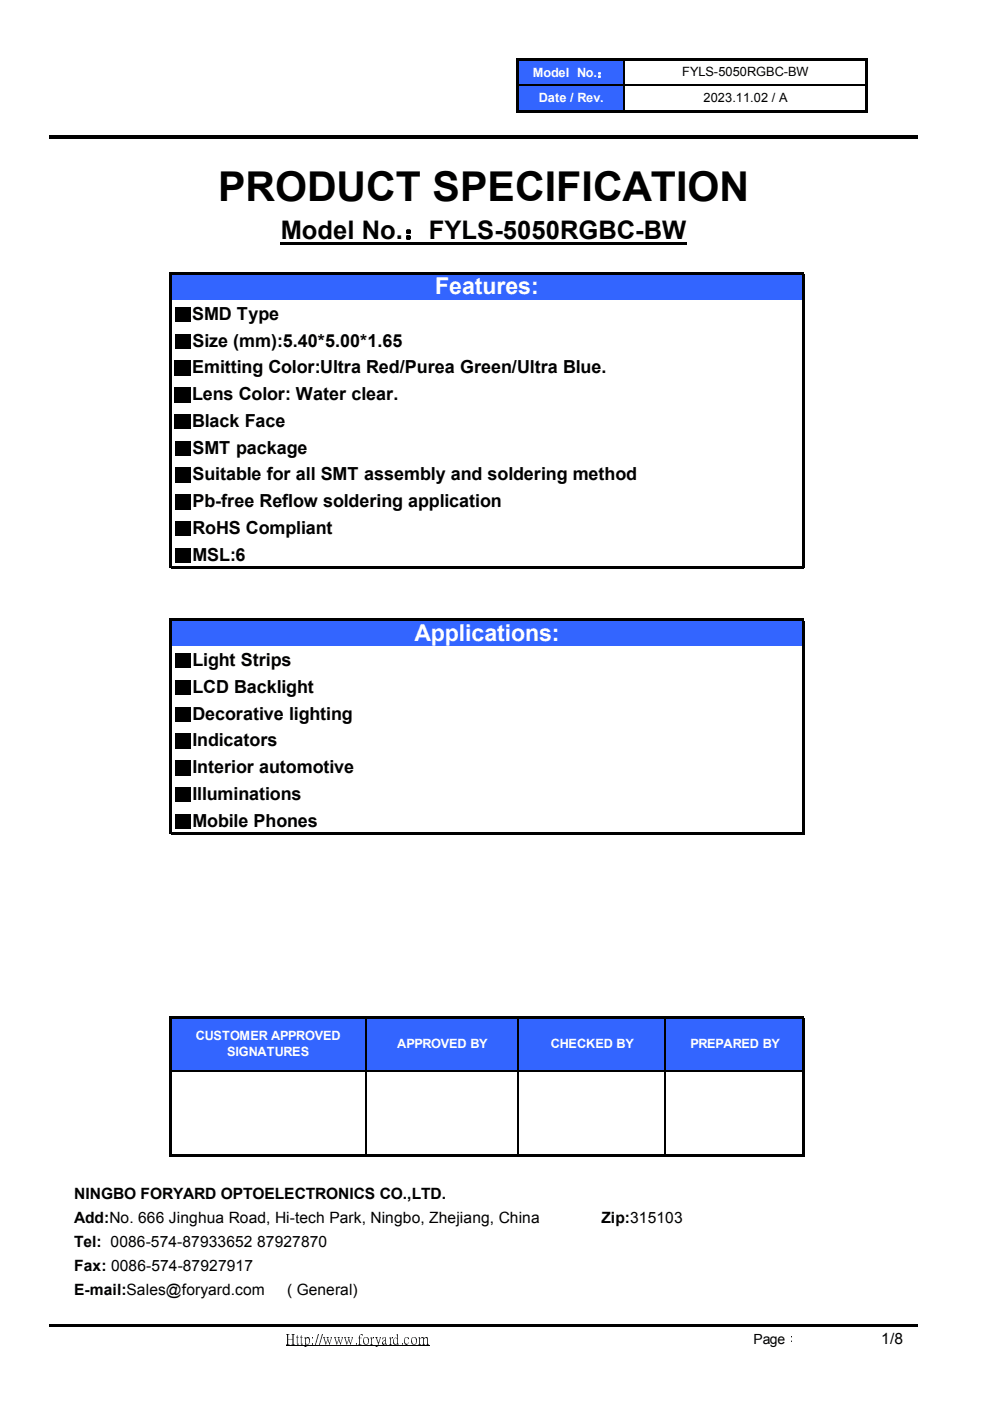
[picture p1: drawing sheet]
<svg xmlns="http://www.w3.org/2000/svg" width="210mm" height="297mm" viewBox="0 0 210 297" stroke-linecap="round" stroke-linejoin="round" font-family="sans-serif">
<defs><g id="words">
<text font-size="8.7" x="46.2" y="42.7">PRODUCT SPECIFICATION</text>
<text font-size="5.4" x="59.5" y="50.7">Model No.：FYLS-5050RGBC-BW</text>
<g font-size="4.9" fill="#fff">
<text x="92.3" y="62.4">Features:</text>
<text x="87.9" y="135.8">Applications:</text>
</g>
<g font-size="3.8">
<text x="36.8" y="67.8">■SMD Type</text>
<text x="36.8" y="73.6">■Size (mm):5.40*5.00*1.65</text>
<text x="36.7" y="79.2">■Emitting Color:Ultra Red/Purea Green/Ultra Blue.</text>
<text x="36.7" y="84.9">■Lens Color: Water clear.</text>
<text x="36.7" y="90.6">■Black Face</text>
<text x="36.8" y="96.3">■SMT package</text>
<text x="36.8" y="101.9">■Suitable for all SMT assembly and soldering method</text>
<text x="36.8" y="107.6">■Pb-free Reflow soldering application</text>
<text x="36.8" y="113.3">■RoHS Compliant</text>
<text x="36.8" y="119">■MSL:6</text>
<text x="36.8" y="141.3">■Light Strips</text>
<text x="36.8" y="147">■LCD Backlight</text>
<text x="36.8" y="152.7">■Decorative lighting</text>
<text x="36.8" y="158.3">■Indicators</text>
<text x="36.8" y="164">■Interior automotive</text>
<text x="36.8" y="169.7">■Illuminations</text>
<text x="36.8" y="175.3">■Mobile Phones</text>
</g>
<g font-size="3.3">
<text x="15.7" y="254.3">NINGBO FORYARD OPTOELECTRONICS CO.,LTD.</text>
<text x="15.7" y="259.3">Add:No. 666 Jinghua Road, Hi-tech Park, Ningbo, Zhejiang, China</text>
<text x="127.5" y="259.3">Zip:315103</text>
<text x="15.7" y="264.4">Tel: 0086-574-87933652 87927870</text>
<text x="15.7" y="269.5">Fax: 0086-574-87927917</text>
<text x="15.7" y="274.6">E-mail:Sales@foryard.com</text>
<text x="60.9" y="274.6">( General)</text>
<text x="60.6" y="284.9">Http://www.foryard.com</text>
<text x="186.9" y="284.9">1/8</text>
</g>
<text font-size="3" x="159.8" y="284.9">Page：</text>
<g font-size="2.7" fill="#fff">
<text x="112.9" y="16.3">Model No.：</text>
<text x="114.2" y="21.7">Date / Rev.</text>
<text x="41.5" y="220.5">CUSTOMER APPROVED</text>
<text x="48.2" y="223.9">SIGNATURES</text>
<text x="84.2" y="222.2">APPROVED BY</text>
<text x="116.8" y="222.2">CHECKED BY</text>
<text x="146.4" y="222.2">PREPARED BY</text>
</g>
<g font-size="2.7">
<text x="144.6" y="16.2">FYLS-5050RGBC-BW</text>
<text x="149.2" y="21.7">2023.11.02 / A</text>
</g>
</g></defs>
<g fill="#3365ff">
<path d="M109.7 12.5h22.6v11.1h-22.6z"/>
<path d="M36.1 58h134.2v5.6h-134.2z"/>
<path d="M36.1 131.4h134.2v5.6h-134.2z"/>
<path d="M36.1 215.6h134.2v11.5h-134.2z"/>
</g>
<g fill="#000">
<path d="M110 12.3h73.9v.5h-73.9zM10.3 28.7h184.3v.8h-184.3zM109.5 12.3h.5v11.5h-.5zM110 23.3h73.9v.5h-73.9zM183.4 12.8h.5v11h-.5zM36.3 57.7h134.2v.6h-134.2zM59.5 51.3h25.9v.6h-25.9zM85.4 51.3h5.5v.6h-5.5zM90.9 51.3h54.6v.6h-54.6zM35.8 57.7h.5v62.8h-.5zM36.3 120h134.2v.5h-134.2zM36.3 131.1h134.2v.6h-134.2z"/>
<path d="M170 58.3h.5v62.2h-.5zM35.8 131.1h.5v45.8h-.5zM36.3 176.4h134.2v.5h-134.2zM170 131.7h.5v45.2h-.5zM36.3 215.4h134.2v.5h-134.2zM35.8 215.4h.5v29.9h-.5zM36.3 244.8h134.2v.5h-134.2zM170 215.9h.5v29.4h-.5zM10.3 280.8h184.3v.5h-184.3z"/>
</g>
<path d="M60.6 285.3h30.4" fill="none" stroke="#000" stroke-width=".21"/>
<path d="M110 18.1h73.4M132.3 12.8v10.5M77.5 215.9v28.9M109.8 215.9v28.9M141.1 215.9v28.9M36.3 227h133.7" fill="none" stroke="#000" stroke-width=".25"/>
<use href="#words"/>
</svg>
